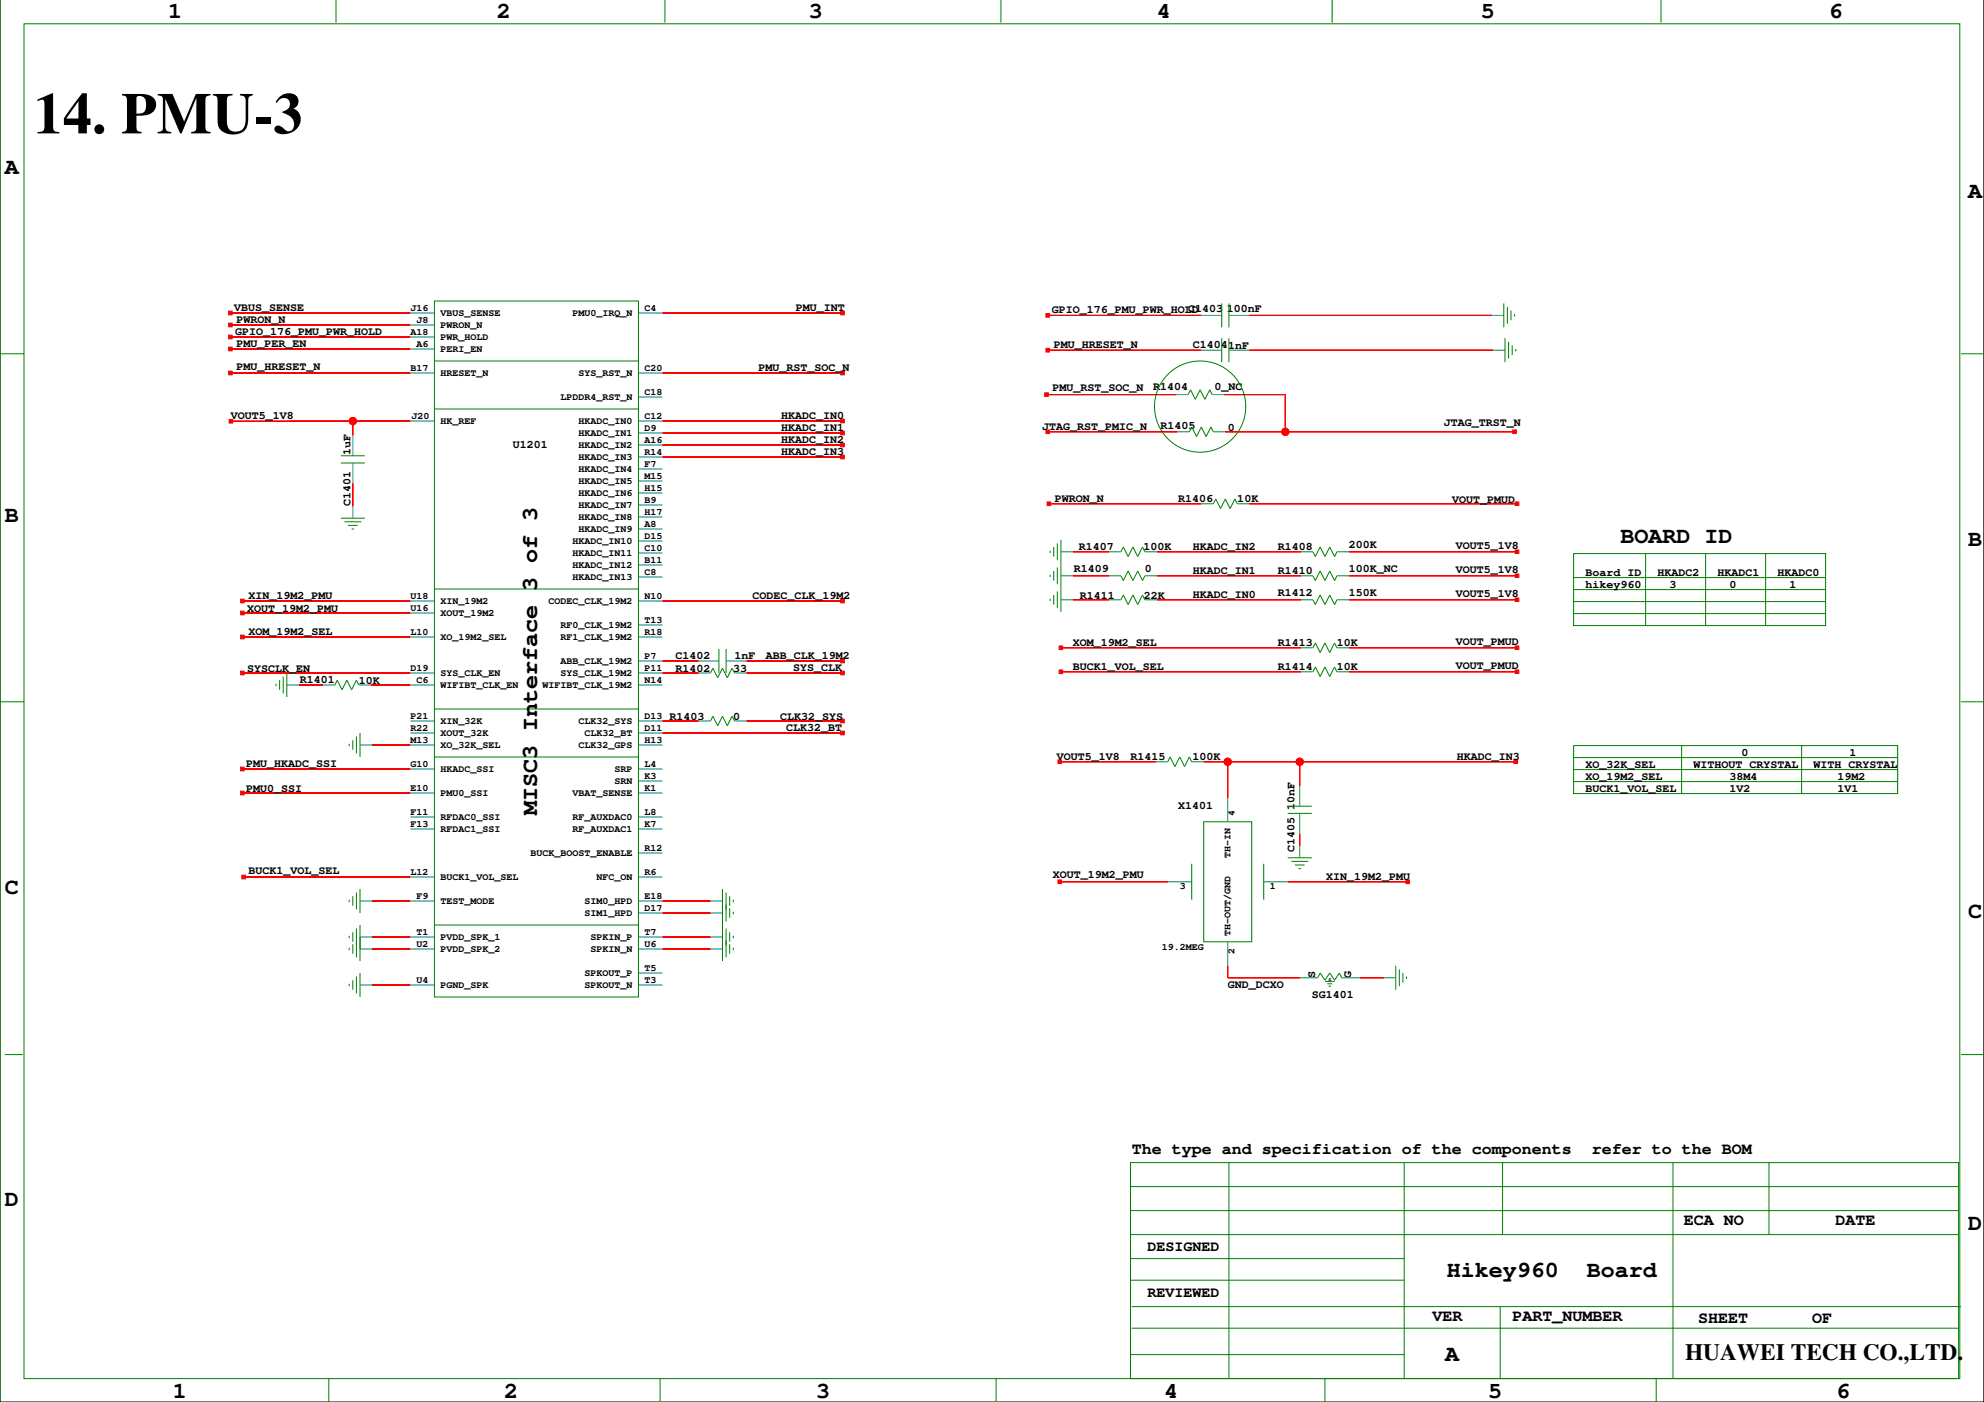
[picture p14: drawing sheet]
<svg xmlns="http://www.w3.org/2000/svg" width="420mm" height="297mm" viewBox="0 0 420 297" stroke-linecap="round" stroke-linejoin="round" font-family="sans-serif">
<defs><g id="words">
<text font-size="12.3" x="7.1" y="28.2">14. PMU-3</text>
<g font-size="4.9">
<text x="35.6" y="3.9">1</text>
<text x="105.1" y="3.9">2</text>
<text x="171.2" y="3.9">3</text>
<text x="244.8" y="3.9">4</text>
<text x="313.4" y="3.9">5</text>
<text x="387" y="3.9">6</text>
<text x="1" y="36.9">A</text>
<text x="416.5" y="42">A</text>
<text x="1" y="110.6">B</text>
<text x="342.9" y="115">BOARD ID</text>
<text x="416.5" y="115.6">B</text>
<text x="113.6" y="172.5" transform="rotate(-90 113.6 172.5)">MISC3 Interface 3 of 3</text>
<text x="1" y="189.3">C</text>
<text x="416.5" y="194.4">C</text>
<text x="1" y="255.3">D</text>
<text x="416.5" y="260.4">D</text>
<text x="306.1" y="270.3">Hikey960</text>
<text x="335.8" y="270.3">Board</text>
<text x="356.6" y="287.8">HUAWEI TECH CO.,LTD.</text>
<text x="305.8" y="288">A</text>
<text x="36.6" y="295.9">1</text>
<text x="106.7" y="295.9">2</text>
<text x="172.7" y="295.9">3</text>
<text x="246.3" y="295.9">4</text>
<text x="314.9" y="295.9">5</text>
<text x="388.5" y="295.9">6</text>
</g>
<g font-size="3.5">
<text x="239.5" y="244.1">The type and specification of the components</text>
<text x="336.8" y="244.1">refer to the BOM</text>
<text x="356.3" y="259.2">ECA NO</text>
<text x="388.4" y="259.2">DATE</text>
<text x="303.1" y="279.5">VER</text>
<text x="320" y="279.5">PART_NUMBER</text>
<text x="359.3" y="280">SHEET</text>
<text x="383.5" y="280">OF</text>
</g>
<g font-size="3.2">
<text x="242.8" y="264.8">DESIGNED</text>
<text x="242.8" y="274.4">REVIEWED</text>
</g>
<g font-size="2.5">
<text x="49.5" y="65.8">VBUS_SENSE</text>
<text x="168.4" y="65.8">PMU_INT</text>
<text x="49.8" y="70.9">GPIO_176_PMU_PWR_HOLD</text>
<text x="50" y="68.3">PWRON_N</text>
<text x="222.5" y="66.3">GPIO_176_PMU_PWR_HOLD</text>
<text x="251.4" y="66">C1403 100nF</text>
<text x="50" y="73.4">PMU_PER_EN</text>
<text x="223" y="73.7">PMU_HRESET_N</text>
<text x="252.4" y="73.7">C14041nF</text>
<text x="50" y="78.2">PMU_HRESET_N</text>
<text x="160.5" y="78.5">PMU_RST_SOC_N</text>
<text x="222.7" y="82.8">PMU_RST_SOC_N</text>
<text x="244" y="82.6">R1404</text>
<text x="257" y="82.6">0_NC</text>
<text x="48.9" y="88.7">VOUT5_1V8</text>
<text x="165.3" y="88.6">HKADC_IN0</text>
<text x="108.5" y="94.9">U1201</text>
<text x="165.3" y="91.2">HKADC_IN1</text>
<text x="165.3" y="93.7">HKADC_IN2</text>
<text x="220.5" y="90.9">JTAG_RST_PMIC_N</text>
<text x="245.6" y="90.7">R1405</text>
<text x="259.8" y="91.2">0</text>
<text x="305.5" y="90.2">JTAG_TRST_N</text>
<text x="74.1" y="96.2" transform="rotate(-90 74.1 96.2)">1uF</text>
<text x="165.3" y="96.3">HKADC_IN3</text>
<text x="74.1" y="107.2" transform="rotate(-90 74.1 107.2)">C1401</text>
<text x="223.2" y="106.2">PWRON_N</text>
<text x="249.3" y="106.2">R1406</text>
<text x="261.8" y="106.2">10K</text>
<text x="307.3" y="106.4">VOUT_PMUD</text>
<text x="228.2" y="116.3">R1407</text>
<text x="242" y="116.4">100K</text>
<text x="252.4" y="116.3">HKADC_IN2</text>
<text x="270.4" y="116.3">R1408</text>
<text x="285.4" y="116">200K</text>
<text x="308" y="116.1">VOUT5_1V8</text>
<text x="227.2" y="121.1">R1409</text>
<text x="242.3" y="121.1">0</text>
<text x="252.4" y="121.4">HKADC_IN1</text>
<text x="270.4" y="121.4">R1410</text>
<text x="285.4" y="121.1">100K_NC</text>
<text x="308" y="121.2">VOUT5_1V8</text>
<text x="335.5" y="124.3">hikey960</text>
<text x="335.5" y="121.8">Board ID</text>
<text x="350.7" y="121.8">HKADC2</text>
<text x="353.3" y="124.3">3</text>
<text x="363.4" y="121.8">HKADC1</text>
<text x="366" y="124.3">0</text>
<text x="376.1" y="121.8">HKADC0</text>
<text x="378.7" y="124.3">1</text>
<text x="52.3" y="129.5">XOUT_19M2_PMU</text>
<text x="52.6" y="126.7">XIN_19M2_PMU</text>
<text x="159.2" y="126.7">CODEC_CLK_19M2</text>
<text x="228.5" y="126.7">R1411</text>
<text x="242" y="126.7">22K</text>
<text x="252.4" y="126.5">HKADC_IN0</text>
<text x="270.4" y="126.2">R1412</text>
<text x="285.4" y="126.2">150K</text>
<text x="308" y="126.2">VOUT5_1V8</text>
<text x="52.6" y="134.4">XOM_19M2_SEL</text>
<text x="227" y="136.6">XOM_19M2_SEL</text>
<text x="270.4" y="136.6">R1413</text>
<text x="282.9" y="136.6">10K</text>
<text x="308" y="136.4">VOUT_PMUD</text>
<text x="52.3" y="142.2">SYSCLK_EN</text>
<text x="142.9" y="139.4">C1402</text>
<text x="142.9" y="142.2">R1402</text>
<text x="155.2" y="142.2">33</text>
<text x="155.4" y="139.4">1nF</text>
<text x="162" y="139.4">ABB_CLK_19M2</text>
<text x="167.9" y="142">SYS_CLK</text>
<text x="227" y="141.7">BUCK1_VOL_SEL</text>
<text x="270.4" y="141.7">R1414</text>
<text x="282.9" y="141.7">10K</text>
<text x="308" y="141.5">VOUT_PMUD</text>
<text x="63.4" y="144.5">R1401</text>
<text x="75.9" y="144.6">10K</text>
<text x="141.7" y="152.4">R1403</text>
<text x="155.2" y="152.4">0</text>
<text x="165.1" y="152.4">CLK32_SYS</text>
<text x="166.3" y="154.7">CLK32_BT</text>
<text x="223.6" y="160.8">VOUT5_1V8</text>
<text x="239.2" y="160.8">R1415</text>
<text x="252.3" y="160.8">100K</text>
<text x="308.3" y="160.8">HKADC_IN3</text>
<text x="368.5" y="159.9">0</text>
<text x="391.4" y="159.9">1</text>
<text x="52.1" y="162.3">PMU_HKADC_SSI</text>
<text x="52.1" y="167.6">PMU0_SSI</text>
<text x="335.5" y="167.5">BUCK1_VOL_SEL</text>
<text x="335.5" y="165">XO_19M2_SEL</text>
<text x="335.5" y="162.4">XO_32K_SEL</text>
<text x="358.4" y="162.4">WITHOUT CRYSTAL</text>
<text x="366" y="165">38M4</text>
<text x="366" y="167.5">1V2</text>
<text x="383.8" y="162.4">WITH CRYSTAL</text>
<text x="388.8" y="165">19M2</text>
<text x="388.8" y="167.5">1V1</text>
<text x="249.3" y="171.1">X1401</text>
<text x="52.6" y="184.9">BUCK1_VOL_SEL</text>
<text x="222.7" y="185.8">XOUT_19M2_PMU</text>
<text x="273.9" y="180.3" transform="rotate(-90 273.9 180.3)">C1405 10nF</text>
<text x="280.6" y="186.2">XIN_19M2_PMU</text>
<text x="259.8" y="209">GND_DCXO</text>
<text x="278.3" y="206.9" transform="rotate(-90 278.3 206.9)">S</text>
<text x="285.9" y="206.9" transform="rotate(-90 285.9 206.9)">G</text>
<text x="277.6" y="211.2">SG1401</text>
</g>
<g font-size="2.1">
<text x="86.8" y="65.9">J16</text>
<text x="136.4" y="65.9">C4</text>
<text x="86.8" y="70.9">A18</text>
<text x="88.1" y="68.4">J8</text>
<text x="93.2" y="66.8">VBUS_SENSE</text>
<text x="93.2" y="71.9">PWR_HOLD</text>
<text x="93.2" y="69.4">PWRON_N</text>
<text x="121.1" y="66.8">PMU0_IRQ_N</text>
<text x="88.1" y="73.5">A6</text>
<text x="93.2" y="74.4">PERI_EN</text>
<text x="86.8" y="78.6">B17</text>
<text x="93.2" y="79.5">HRESET_N</text>
<text x="122.4" y="79.5">SYS_RST_N</text>
<text x="136.4" y="83.6">C18</text>
<text x="136.4" y="78.6">C20</text>
<text x="87.1" y="88.7">J20</text>
<text x="93.2" y="89.7">HK_REF</text>
<text x="118.6" y="84.6">LPDDR4_RST_N</text>
<text x="122.4" y="89.7">HKADC_IN0</text>
<text x="136.4" y="88.7">C12</text>
<text x="122.4" y="92.2">HKADC_IN1</text>
<text x="122.4" y="94.8">HKADC_IN2</text>
<text x="136.4" y="93.8">A16</text>
<text x="136.4" y="91.3">D9</text>
<text x="122.4" y="97.3">HKADC_IN3</text>
<text x="122.4" y="99.8">HKADC_IN4</text>
<text x="136.4" y="101.4">M15</text>
<text x="136.4" y="98.9">F7</text>
<text x="136.4" y="96.3">R14</text>
<text x="122.4" y="102.4">HKADC_IN5</text>
<text x="122.4" y="104.9">HKADC_IN6</text>
<text x="122.4" y="107.5">HKADC_IN7</text>
<text x="136.4" y="106.5">B9</text>
<text x="136.4" y="103.9">H15</text>
<text x="122.4" y="110">HKADC_IN8</text>
<text x="122.4" y="112.5">HKADC_IN9</text>
<text x="136.4" y="111.6">A8</text>
<text x="136.4" y="109">H17</text>
<text x="121.1" y="115.1">HKADC_IN10</text>
<text x="121.1" y="117.6">HKADC_IN11</text>
<text x="136.4" y="119.2">B11</text>
<text x="136.4" y="116.6">C10</text>
<text x="136.4" y="114.1">D15</text>
<text x="121.1" y="120.2">HKADC_IN12</text>
<text x="121.1" y="122.7">HKADC_IN13</text>
<text x="136.4" y="121.7">C8</text>
<text x="86.8" y="129.3">U16</text>
<text x="86.8" y="126.8">U18</text>
<text x="93.2" y="127.8">XIN_19M2</text>
<text x="93.2" y="130.3">XOUT_19M2</text>
<text x="116" y="127.8">CODEC_CLK_19M2</text>
<text x="136.4" y="126.8">N10</text>
<text x="136.4" y="131.9">T13</text>
<text x="86.8" y="134.4">L10</text>
<text x="93.2" y="135.4">XO_19M2_SEL</text>
<text x="118.6" y="132.9">RF0_CLK_19M2</text>
<text x="118.6" y="135.4">RF1_CLK_19M2</text>
<text x="136.4" y="134.4">R18</text>
<text x="86.8" y="142">D19</text>
<text x="93.2" y="143">SYS_CLK_EN</text>
<text x="118.6" y="140.5">ABB_CLK_19M2</text>
<text x="118.6" y="143">SYS_CLK_19M2</text>
<text x="136.4" y="142">P11</text>
<text x="136.4" y="139.5">P7</text>
<text x="88.1" y="144.6">C6</text>
<text x="93.2" y="145.6">WIFIBT_CLK_EN</text>
<text x="114.8" y="145.6">WIFIBT_CLK_19M2</text>
<text x="136.4" y="144.6">N14</text>
<text x="86.8" y="154.7">R22</text>
<text x="86.8" y="152.2">P21</text>
<text x="93.2" y="153.2">XIN_32K</text>
<text x="93.2" y="155.7">XOUT_32K</text>
<text x="122.4" y="153.2">CLK32_SYS</text>
<text x="123.7" y="155.7">CLK32_BT</text>
<text x="136.4" y="154.7">D11</text>
<text x="136.4" y="152.2">D13</text>
<text x="86.8" y="157.3">M13</text>
<text x="93.2" y="158.2">XO_32K_SEL</text>
<text x="122.4" y="158.2">CLK32_GPS</text>
<text x="136.4" y="157.3">H13</text>
<text x="86.8" y="167.4">E10</text>
<text x="86.8" y="162.4">G10</text>
<text x="93.2" y="163.3">HKADC_SSI</text>
<text x="130" y="163.3">SRP</text>
<text x="130" y="165.9">SRN</text>
<text x="136.4" y="167.4">K1</text>
<text x="136.4" y="164.9">K3</text>
<text x="136.4" y="162.4">L4</text>
<text x="86.8" y="172.5">F11</text>
<text x="93.2" y="168.4">PMU0_SSI</text>
<text x="93.2" y="173.5">RFDAC0_SSI</text>
<text x="121.1" y="173.5">RF_AUXDAC0</text>
<text x="121.1" y="168.4">VBAT_SENSE</text>
<text x="136.4" y="172.5">L8</text>
<text x="261.2" y="172.6" transform="rotate(-90 261.2 172.6)">4</text>
<text x="86.8" y="175.1">F13</text>
<text x="93.2" y="176">RFDAC1_SSI</text>
<text x="121.1" y="176">RF_AUXDAC1</text>
<text x="136.4" y="175.1">K7</text>
<text x="86.8" y="185.2">L12</text>
<text x="112.2" y="181.1">BUCK_BOOST_ENABLE</text>
<text x="136.4" y="180.1">R12</text>
<text x="136.4" y="185.2">R6</text>
<text x="260.4" y="181.5" transform="rotate(-90 260.4 181.5)">TH-IN</text>
<text x="88.1" y="190.3">F9</text>
<text x="93.2" y="191.3">TEST_MODE</text>
<text x="93.2" y="186.2">BUCK1_VOL_SEL</text>
<text x="123.7" y="191.3">SIM0_HPD</text>
<text x="126.2" y="186.2">NFC_ON</text>
<text x="136.4" y="190.3">E18</text>
<text x="249.6" y="188.1">3</text>
<text x="268.7" y="188.1">1</text>
<text x="88.1" y="197.9">T1</text>
<text x="123.7" y="193.8">SIM1_HPD</text>
<text x="136.4" y="197.9">T7</text>
<text x="136.4" y="192.8">D17</text>
<text x="88.1" y="200.4">U2</text>
<text x="93.2" y="201.4">PVDD_SPK_2</text>
<text x="93.2" y="198.9">PVDD_SPK_1</text>
<text x="124.9" y="198.9">SPKIN_P</text>
<text x="124.9" y="201.4">SPKIN_N</text>
<text x="136.4" y="200.4">U6</text>
<text x="245.8" y="201.1">19.2MEG</text>
<text x="260.4" y="198" transform="rotate(-90 260.4 198)">TH-OUT/GND</text>
<text x="261.2" y="201.8" transform="rotate(-90 261.2 201.8)">2</text>
<text x="88.1" y="208.1">U4</text>
<text x="93.2" y="209">PGND_SPK</text>
<text x="123.7" y="206.5">SPKOUT_P</text>
<text x="123.7" y="209">SPKOUT_N</text>
<text x="136.4" y="208.1">T3</text>
<text x="136.4" y="205.5">T5</text>
</g>
<text font-size="1.1" x="281.1" y="207.5">S</text>
</g></defs>
<path d="M419.8 -.1v296.8h-419.8v-296.8" fill="none" stroke="#000" stroke-width=".21"/>
<g fill="none" stroke="#007f7f" stroke-width=".21">
<path d="M86.8 66.2h5.1M86.8 73.9h5.1M86.8 78.9h5.1M86.8 71.3h5.1M86.8 68.8h5.1M135.1 66.2h5.1M135.1 78.9h5.1M254.2 66.7h4.3M254.2 74.1h4.3M260 66.7h4.4M260 74.1h4.4M315.7 66.7h2.5"/>
<path d="M315.9 74.1h2.5M74.7 92.1v4.4M74.7 98v4.3M86.8 89.1h5.1M135.1 89.1h5.1M135.1 91.6h5.1M135.1 94.2h5.1M135.1 96.7h5.1M135.1 99.2h5.1M135.1 84h5.1M248.9 83.5h2.5M249.1 91.4h2.6"/>
<path d="M256.5 83.5h2.5M256.7 91.4h2.6M74.7 107.1v2.6M135.1 101.8h5.1M135.1 104.3h5.1M135.1 106.9h5.1M135.1 109.4h5.1M135.1 111.9h5.1M135.1 114.5h5.1M135.1 117h5.1M135.1 119.6h5.1M224.5 116.8h2.5"/>
<path d="M234.6 116.8h2.6M242.3 116.8h2.5M254.2 106.6h2.5M261.8 106.6h2.6M275.3 116.8h2.5M282.9 116.8h2.5M86.8 127.2h5.1M86.8 129.7h5.1M86.8 134.8h5.1M135.1 139.9h5.1M135.1 127.2h5.1M135.1 132.3h5.1"/>
<path d="M135.1 134.8h5.1M135.1 122.1h5.1M147.8 139.9h4.3M153.6 139.9h4.4M224.5 126.9h2.5M224.5 121.8h2.5M234.6 126.9h2.6M234.6 121.8h2.6M242.3 126.9h2.5M242.3 121.8h2.5M275.3 126.9h2.5M275.3 121.8h2.5"/>
<path d="M275.3 137.1h2.5M282.9 126.9h2.5M282.9 121.8h2.5M282.9 137.1h2.5M60.7 145h2.5M68.3 145h2.5M75.9 145h2.6M76.2 157.7h2.5M86.8 145h5.1M86.8 152.6h5.1M86.8 142.4h5.1M86.8 157.7h5.1"/>
<path d="M86.8 155.1h5.1M135.1 145h5.1M135.1 152.6h5.1M135.1 142.4h5.1M135.1 157.7h5.1M135.1 155.1h5.1M147.8 152.6h2.5M147.8 142.4h2.5M155.4 152.6h2.6M155.4 142.4h2.6M275.3 142.2h2.5M282.9 142.2h2.5"/>
<path d="M86.8 172.9h5.1M86.8 162.7h5.1M86.8 167.8h5.1M86.8 175.4h5.1M135.1 172.9h5.1M135.1 162.7h5.1M135.1 165.3h5.1M135.1 167.8h5.1M135.1 175.4h5.1M244.5 161.2h2.6M252.2 161.2h2.5M259.8 168.8v5.1"/>
<path d="M275 166.3v4.3M275 172.1v4.3M275 179v2.5M76.2 198.3h2.5M76.2 190.7h2.5M86.8 198.3h5.1M86.8 190.7h5.1M86.8 185.6h5.1M135.1 198.3h5.1M135.1 190.7h5.1M135.1 185.6h5.1M135.1 193.2h5.1"/>
<path d="M135.1 180.5h5.1M150.3 198.3h2.6M150.3 190.7h2.6M150.3 193.2h2.6M247.1 186.6h5.1M259.8 199.3v5.1M267.4 186.6h5.1M76.2 200.8h2.5M76.2 208.4h2.5M86.8 200.8h5.1M86.8 208.4h5.1M135.1 200.8h5.1"/>
<path d="M135.1 208.4h5.1M135.1 205.9h5.1M150.3 200.8h2.6M275 206.9h3.8M283.9 206.9h3.8M292.8 206.9h2.5"/>
</g>
<g fill="none" stroke="#007f00" stroke-width=".21">
<path d="M0 0v296.7M71.1 0v4.8M140.7 0v4.8M211.8 0v4.8M281.9 0v4.8M351.5 0v4.8M5.1 5h409.6v286.7h-409.6zM0 74.9h5.1M91.9 63.7h43.2v147.3h-43.2zM91.9 76.4h43.2M258.5 64.2v5.1M258.5 71.6v5"/>
<path d="M260 64.2v5.1M260 71.6v5M318.2 64.2v5.1M318.4 71.6v5M319 65v3.5M319.2 72.3v3.6M319.7 65.7v2.1M320 73.1v2M320.5 66.5v.5M320.7 73.9v.5M414.9 74.9h5M72.1 98h5.1"/>
<path d="M72.1 96.5h5.1M91.9 86.5h43.2M251.4 83.5l.5-1 1 2 1-2 1.1 2 1-2 .5 1M251.7 91.4l.5-1 1 2 1-2 1 2 1-2 .5 1M72.1 109.7h5.1M72.9 110.4h3.5M73.6 111.2h2.1M74.4 111.9h.5M222.2 116.5v.5M223 115.8v2M223.7 115v3.5M224.5 114.2v15.3"/>
<path d="M237.2 116.8l.5-1 1 2 1-2 1 2 1.1-2 .5 1M256.7 106.6l.5-1 1.1 2 1-2 1 2 1-2 .5 1M277.8 116.8l.5 1 1-2 1.1 2 1-2 1 2 .5-1M333 117.1h53.3v15.3h-53.3zM348.2 117.1v15.3M360.9 117.1v15.3M373.6 117.1v15.3M91.9 124.6h43.2M152.1 137.3v5.1M153.6 137.3v5.1M222.2 121.6v.5M222.2 126.7v.5"/>
<path d="M223 120.8v2.1M223 125.9v2M223.7 120.1v3.5M223.7 125.1v3.6M237.2 121.8l.5 1.1 1-2.1 1 2.1 1-2.1 1.1 2.1 .5-1.1M237.2 126.9l.5-1 1 2 1-2 1 2 1.1-2 .5 1M277.8 126.9l.5 1 1-2 1.1 2 1-2 1 2 .5-1M277.8 137.1l.5-1 1 2 1.1-2 1 2 1-2 .5 1M277.8 121.8l.5 1.1 1-2.1 1.1 2.1 1-2.1 1 2.1 .5-1.1M333 122.2h53.3M333 129.8h53.3M333 127.3h53.3"/>
<path d="M333 124.8h53.3M0 148.5h5.1M58.4 144.7v.5M59.2 143.9v2.1M59.9 143.2v3.5M60.7 142.4v5.1M70.8 145l.6-1.1 1 2.1 1-2.1 1 2.1 1-2.1 .5 1.1M73.9 157.4v.5M74.7 156.6v2.1M75.4 155.9v3.5M76.2 155.1v5.1M91.9 150h43.2"/>
<path d="M150.3 152.6l.5-1 1.1 2 1-2 1 2 1-2 .5 1M150.3 142.4l.5-1 1.1 2 1-2 1 2 1-2 .5 1M277.8 142.2l.5-1.1 1 2.1 1.1-2.1 1 2.1 1-2.1 .5 1.1M333 157.8h68.5v10.1h-68.5zM355.8 157.8v10.1M376.1 150.2h.1M381.2 157.8v10.1M414.9 148.5h5M91.9 160.2h43.2M247.1 161.2l.5-1 1 2 1-2 1 2 1.1-2 .5 1M254.7 173.9h10.2v25.4h-10.2zM272.5 170.6h5.1"/>
<path d="M272.5 172.1h5.1M333 165.4h68.5M333 162.9h68.5M333 160.3h68.5M73.9 190.4v.5M73.9 198v.5M74.7 189.6v2.1M74.7 197.3v2M74.7 199.8v2M75.4 188.9v3.5M75.4 196.5v6.1M76.2 188.1v5.1"/>
<path d="M76.2 195.7v7.7M91.9 195.7h43.2M152.9 188.1v15.3M153.6 188.9v6.1M153.6 196.5v6.1M154.4 189.6v2.1M154.4 192.2v2M154.4 197.3v2M154.4 199.8v2M155.2 190.4v.5M155.2 193v.5M155.2 198v.5"/>
<path d="M252.2 182.8v7.6M267.4 182.8v7.6M272.5 181.5h5.1M273.2 182.3h3.6M274 183h2M274.8 183.8h.5M73.9 200.6v.5M73.9 208.2v.5M74.7 207.4v2.1M75.4 206.7v3.5M76.2 205.9v5.1M155.2 200.6v.5"/>
<path d="M278.8 206.9l.5-1 1.1 1.5 1-1.5 1 1.5 1-1.5 .5 1M280.4 207.7h2M280.9 208.2h1M281.1 208.7h.5M295.3 204.4v5.1M296.1 205.1v3.6M296.9 205.9v2M297.6 206.7v.5M1 223.2h3.8M414.9 223.2h5M239.2 246h175.2v45.7h-175.2zM239.2 251.1h175.2"/>
<path d="M239.2 256.2h175.2M260 246v45.7M297.1 246v45.7M317.9 246v15.3M354 246v45.7M374.3 246v15.3M239.2 266.3h57.9M239.2 261.3h175.2M239.2 270.9h57.9M239.5 276.5h175.4M317.4 276.5v15.2M69.6 291.7v5"/>
<path d="M139.7 291.7v5M210.8 291.7v5M239.2 286.7h57.9M239.5 281.1h174.9M280.4 291.7v5M350.4 291.7v5M383.5 287.2h.1"/>
<circle cx="253.9" cy="86" r="9.6"/>
</g>
<g fill="#f00" stroke="#f00" stroke-width=".21">
<path d="M275 176.4v2.6z"/>
<path d="M74.7 102.3v4.8z"/>
<path d="M74.7 89.1v3z"/>
<path d="M272 83.5v7.9z"/>
<path d="M259.8 204.4v2.5z"/>
<path d="M259.8 161.2v7.6z"/>
<path d="M275 161.2v5.1z"/>
<path d="M78.7 157.7h8.1z" fill-rule="evenodd"/>
<path d="M140.2 198.3h10.1z" fill-rule="evenodd"/>
<path d="M140.2 200.8h10.1z" fill-rule="evenodd"/>
<path d="M78.7 200.8h8.1z" fill-rule="evenodd"/>
<path d="M78.7 198.3h8.1z" fill-rule="evenodd"/>
<path d="M78.7 208.4h8.1z" fill-rule="evenodd"/>
<path d="M78.7 190.7h8.1z" fill-rule="evenodd"/>
<path d="M264.4 74.1h51.5z" fill-rule="evenodd"/>
<path d="M227 121.8h7.6z" fill-rule="evenodd"/>
<path d="M227 126.9h7.6z" fill-rule="evenodd"/>
<path d="M227 116.8h7.6z" fill-rule="evenodd"/>
<path d="M287.7 206.9h5.1z" fill-rule="evenodd"/>
<path d="M264.4 66.7h51.3z" fill-rule="evenodd"/>
<path d="M63.2 145h5.1z" fill-rule="evenodd"/>
<path d="M140.2 190.7h10.1z" fill-rule="evenodd"/>
<path d="M140.2 193.2h10.1z" fill-rule="evenodd"/>
<path d="M48.9 89.1h25.8z" fill-rule="evenodd"/>
<path d="M84.4 89.1h2.4z" fill-rule="evenodd"/>
<path d="M74.7 89.1h9.7z" fill-rule="evenodd"/>
<path d="M48.5 88.8h.7v.7h-.7z" fill-rule="evenodd"/>
<path d="M285.4 121.8h35.6z" fill-rule="evenodd"/>
<path d="M320.6 121.5h.8v.7h-.8z" fill-rule="evenodd"/>
<path d="M285.4 126.9h35.6z" fill-rule="evenodd"/>
<path d="M320.6 126.5h.8v.8h-.8z" fill-rule="evenodd"/>
<path d="M285.4 116.8h35.6z" fill-rule="evenodd"/>
<path d="M320.6 116.4h.8v.7h-.8z" fill-rule="evenodd"/>
<path d="M224.2 161.2h20.3z" fill-rule="evenodd"/>
<path d="M223.8 160.8h.8v.8h-.8z" fill-rule="evenodd"/>
<path d="M158 142.4h20.3z" fill-rule="evenodd"/>
<path d="M177.9 142h.7v.8h-.7z" fill-rule="evenodd"/>
<path d="M51.3 142.4h35.5z" fill-rule="evenodd"/>
<path d="M50.9 142h.8v.8h-.8z" fill-rule="evenodd"/>
<path d="M158 152.6h20.3z" fill-rule="evenodd"/>
<path d="M177.9 152.2h.7v.8h-.7z" fill-rule="evenodd"/>
<path d="M48.8 73.9h38z" fill-rule="evenodd"/>
<path d="M48.4 73.5h.7v.7h-.7z" fill-rule="evenodd"/>
<path d="M259.3 91.4h12.7z" fill-rule="evenodd"/>
<path d="M259 83.5h13z" fill-rule="evenodd"/>
<path d="M272 91.4h48.5z" fill-rule="evenodd"/>
<path d="M320.1 91h.8v.8h-.8z" fill-rule="evenodd"/>
<path d="M140.2 66.2h38.1z" fill-rule="evenodd"/>
<path d="M177.9 65.9h.7v.7h-.7z" fill-rule="evenodd"/>
<path d="M51.3 162.7h35.5z" fill-rule="evenodd"/>
<path d="M50.9 162.4h.8v.7h-.8z" fill-rule="evenodd"/>
<path d="M51.3 167.8h35.5z" fill-rule="evenodd"/>
<path d="M50.9 167.4h.8v.8h-.8z" fill-rule="evenodd"/>
<path d="M48.8 71.3h38z" fill-rule="evenodd"/>
<path d="M48.4 70.9h.7v.8h-.7z" fill-rule="evenodd"/>
<path d="M221.7 66.7h32.5z" fill-rule="evenodd"/>
<path d="M221.3 66.4h.8v.7h-.8z" fill-rule="evenodd"/>
<path d="M140.2 78.9h38.1z" fill-rule="evenodd"/>
<path d="M177.9 78.5h.7v.8h-.7z" fill-rule="evenodd"/>
<path d="M221.4 83.5h27.5z" fill-rule="evenodd"/>
<path d="M221.1 83.1h.7v.8h-.7z" fill-rule="evenodd"/>
<path d="M158 139.9h20.3z" fill-rule="evenodd"/>
<path d="M177.9 139.5h.7v.8h-.7z" fill-rule="evenodd"/>
<path d="M259.8 206.9h15.2z" fill-rule="evenodd"/>
<path d="M285.4 137.1h35.6z" fill-rule="evenodd"/>
<path d="M320.6 136.7h.8v.8h-.8z" fill-rule="evenodd"/>
<path d="M285.4 142.2h35.6z" fill-rule="evenodd"/>
<path d="M320.6 141.8h.8v.7h-.8z" fill-rule="evenodd"/>
<path d="M264.4 106.6h56.6z" fill-rule="evenodd"/>
<path d="M320.6 106.2h.8v.8h-.8z" fill-rule="evenodd"/>
<path d="M48.8 66.2h38z" fill-rule="evenodd"/>
<path d="M48.4 65.9h.7v.7h-.7z" fill-rule="evenodd"/>
<path d="M221.7 91.4h27.4z" fill-rule="evenodd"/>
<path d="M221.3 91h.8v.8h-.8z" fill-rule="evenodd"/>
<path d="M140.2 152.6h7.6z" fill-rule="evenodd"/>
<path d="M140.2 142.4h7.6z" fill-rule="evenodd"/>
<path d="M140.2 139.9h7.6z" fill-rule="evenodd"/>
<path d="M51.3 134.8h35.5z" fill-rule="evenodd"/>
<path d="M50.9 134.4h.8v.8h-.8z" fill-rule="evenodd"/>
<path d="M224.5 137.1h50.8z" fill-rule="evenodd"/>
<path d="M224.1 136.7h.8v.8h-.8z" fill-rule="evenodd"/>
<path d="M51.3 129.7h35.5z" fill-rule="evenodd"/>
<path d="M50.9 129.3h.8v.8h-.8z" fill-rule="evenodd"/>
<path d="M224.2 186.6h22.9z" fill-rule="evenodd"/>
<path d="M223.8 186.2h.8v.8h-.8z" fill-rule="evenodd"/>
<path d="M51.3 127.2h35.5z" fill-rule="evenodd"/>
<path d="M50.9 126.8h.8v.8h-.8z" fill-rule="evenodd"/>
<path d="M272.5 186.6h25.4z" fill-rule="evenodd"/>
<path d="M297.5 186.2h.8v.8h-.8z" fill-rule="evenodd"/>
<path d="M224.5 142.2h50.8z" fill-rule="evenodd"/>
<path d="M224.1 141.8h.8v.7h-.8z" fill-rule="evenodd"/>
<path d="M51.6 185.6h35.2z" fill-rule="evenodd"/>
<path d="M51.2 185.2h.7v.8h-.7z" fill-rule="evenodd"/>
<path d="M244.8 121.8h30.5z" fill-rule="evenodd"/>
<path d="M140.2 91.6h38.1z" fill-rule="evenodd"/>
<path d="M177.9 91.2h.7v.8h-.7z" fill-rule="evenodd"/>
<path d="M244.8 126.9h30.5z" fill-rule="evenodd"/>
<path d="M140.2 89.1h38.1z" fill-rule="evenodd"/>
<path d="M177.9 88.7h.7v.8h-.7z" fill-rule="evenodd"/>
<path d="M244.8 116.8h30.5z" fill-rule="evenodd"/>
<path d="M140.2 94.2h38.1z" fill-rule="evenodd"/>
<path d="M177.9 93.8h.7v.7h-.7z" fill-rule="evenodd"/>
<path d="M275 161.2h33.3z" fill-rule="evenodd"/>
<path d="M254.7 161.2h5.1z" fill-rule="evenodd"/>
<path d="M259.8 161.2h15.2z" fill-rule="evenodd"/>
<path d="M308.3 161.2h12.4z" fill-rule="evenodd"/>
<path d="M320.3 160.8h.8v.8h-.8z" fill-rule="evenodd"/>
<path d="M140.2 96.7h38.1z" fill-rule="evenodd"/>
<path d="M177.9 96.3h.7v.8h-.7z" fill-rule="evenodd"/>
<path d="M48.8 68.8h38z" fill-rule="evenodd"/>
<path d="M48.4 68.4h.7v.8h-.7z" fill-rule="evenodd"/>
<path d="M221.9 106.6h32.3z" fill-rule="evenodd"/>
<path d="M221.6 106.2h.7v.8h-.7z" fill-rule="evenodd"/>
<path d="M78.5 145h8.3z" fill-rule="evenodd"/>
<path d="M140.2 155.1h38.1z" fill-rule="evenodd"/>
<path d="M177.9 154.7h.7v.8h-.7z" fill-rule="evenodd"/>
<path d="M140.2 127.2h38.1z" fill-rule="evenodd"/>
<path d="M177.9 126.8h.7v.8h-.7z" fill-rule="evenodd"/>
<path d="M48.8 78.9h38z" fill-rule="evenodd"/>
<path d="M48.4 78.5h.7v.8h-.7z" fill-rule="evenodd"/>
<path d="M221.7 74.1h32.5z" fill-rule="evenodd"/>
<path d="M221.3 73.7h.8v.8h-.8z" fill-rule="evenodd"/>
<circle cx="74.7" cy="89.1" r=".76"/>
<circle cx="272" cy="91.4" r=".76"/>
<circle cx="259.8" cy="161.2" r=".76"/>
<circle cx="275" cy="161.2" r=".76"/>
</g>
<g fill="none" stroke="#f00" stroke-width=".21">
<path d="M48.8 73.9h38M48.8 66.2h38M48.8 71.3h38M48.8 78.9h38M48.8 68.8h38M140.2 66.2h38.1M140.2 78.9h38.1M221.7 74.1h32.5M221.7 66.7h32.5M264.4 74.1h51.5M264.4 66.7h51.3M74.7 89.1v3"/>
<path d="M74.7 89.1h-25.8M86.8 89.1h-12.1M140.2 89.1h38.1M140.2 91.6h38.1M140.2 94.2h38.1M140.2 96.7h38.1M221.4 83.5h27.5M221.7 91.4h27.4M259 83.5h13v7.9M259.3 91.4h61.2M74.7 102.3v4.8M221.9 106.6h32.3"/>
<path d="M227 116.8h7.6M244.8 116.8h30.5M264.4 106.6h56.6M285.4 116.8h35.6M51.3 134.8h35.5M51.3 129.7h35.5M51.3 127.2h35.5M140.2 139.9h7.6M140.2 127.2h38.1M158 139.9h20.3M224.5 137.1h50.8M227 121.8h7.6"/>
<path d="M227 126.9h7.6M244.8 121.8h30.5M244.8 126.9h30.5M285.4 121.8h35.6M285.4 126.9h35.6M285.4 137.1h35.6M51.3 142.4h35.5M63.2 145h5.1M78.5 145h8.3M78.7 157.7h8.1M140.2 142.4h7.6M140.2 152.6h7.6"/>
<path d="M140.2 155.1h38.1M158 142.4h20.3M158 152.6h20.3M224.5 142.2h50.8M285.4 142.2h35.6M51.3 162.7h35.5M51.3 167.8h35.5M224.2 161.2h20.3M254.7 161.2h66M259.8 161.2v7.6M275 161.2v5.1M275 176.4v2.6"/>
<path d="M51.6 185.6h35.2M78.7 198.3h8.1M78.7 190.7h8.1M140.2 198.3h10.1M140.2 190.7h10.1M140.2 193.2h10.1M224.2 186.6h22.9M272.5 186.6h25.4M78.7 200.8h8.1M78.7 208.4h8.1M140.2 200.8h10.1M259.8 204.4v2.5h15.2"/>
<path d="M287.7 206.9h5.1"/>
<circle cx="74.7" cy="89.1" r=".76"/>
<circle cx="272" cy="91.4" r=".76"/>
<circle cx="259.8" cy="161.2" r=".76"/>
<circle cx="275" cy="161.2" r=".76"/>
</g>
<use href="#words"/>
</svg>
